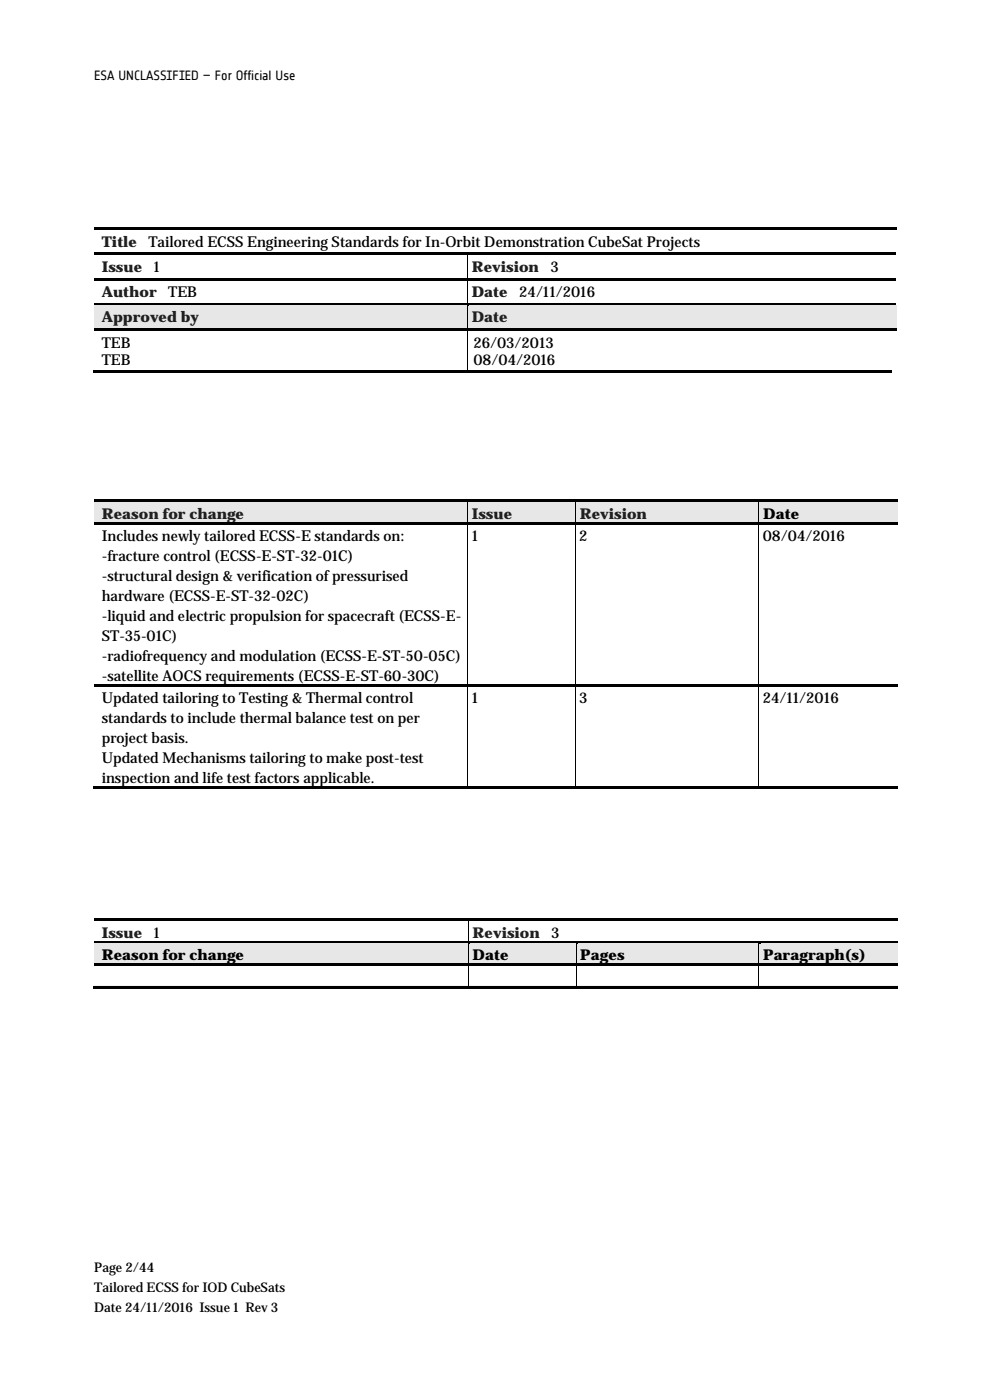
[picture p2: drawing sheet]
<svg xmlns="http://www.w3.org/2000/svg" width="210mm" height="297mm" viewBox="0 0 210 297" stroke-linecap="round" stroke-linejoin="round" font-family="sans-serif">
<defs><g id="words">
<g font-size="3.2" fill="#211e1e">
<text x="21.6" y="52.4">Title</text>
<text x="21.6" y="57.7">Issue</text>
<text x="100.1" y="57.7">Revision</text>
<text x="21.6" y="63.1">Author</text>
<text x="100.1" y="63.1">Date</text>
<text x="21.6" y="68.4">Approved by</text>
<text x="100.1" y="68.4">Date</text>
<text x="21.6" y="110.1">Reason for change</text>
<text x="100.1" y="110.1">Issue</text>
<text x="123" y="110.1">Revision</text>
<text x="21.6" y="199">Issue</text>
<text x="100.2" y="199">Revision</text>
</g>
<g font-size="3.2">
<text x="31.5" y="52.4">Tailored ECSS Engineering Standards for In-Orbit Demonstration CubeSat Projects</text>
<text x="32.6" y="57.7">1</text>
<text x="116.8" y="57.7">3</text>
<text x="35.7" y="63.1">TEB</text>
<text x="110.2" y="63.1">24/11/2016</text>
<text x="21.6" y="73.7">TEB</text>
<text x="21.6" y="77.4">TEB</text>
<text x="100.4" y="73.7">26/03/2013</text>
<text x="100.4" y="77.4">08/04/2016</text>
<text x="161.9" y="110.1">Date</text>
<text x="21.6" y="114.8">Includes newlytailored ECSS-E standards on:</text>
<text x="21.6" y="119">-fracture control (ECSS-E-ST-32-01C)</text>
<text x="100.1" y="114.8">1</text>
<text x="122.9" y="114.8">2</text>
<text x="161.8" y="114.8">08/04/2016</text>
<text x="21.6" y="123.3">-structural design &amp; verification of pressurised</text>
<text x="21.6" y="127.5">hardware (ECSS-E-ST-32-02C)</text>
<text x="21.6" y="131.7">-liquid and electric propulsion for spacecraft (ECSS-E-</text>
<text x="21.6" y="136">ST-35-01C)</text>
<text x="21.6" y="140.2">-radiofrequency and modulation (ECSS-E-ST-50-05C)</text>
<text x="21.6" y="144.4">-satellite AOCS requirements (ECSS-E-ST-60-30C)</text>
<text x="21.6" y="149.2">Updated tailoringto Testing &amp; Thermal control</text>
<text x="100.1" y="149.2">1</text>
<text x="122.9" y="149.2">3</text>
<text x="161.8" y="149.2">24/11/2016</text>
<text x="21.6" y="153.5">standards to include thermal balance test on per</text>
<text x="21.6" y="157.7">project basis.</text>
<text x="21.6" y="161.9">Updated Mechanisms tailoring to make post-test</text>
<text x="21.6" y="166.2">inspection and life test factors applicable.</text>
<text x="21.6" y="203.7">Reason for change</text>
<text x="32.6" y="199">1</text>
<text x="100.2" y="203.7">Date</text>
<text x="116.9" y="199">3</text>
<text x="123.1" y="203.7">Pages</text>
<text x="161.9" y="203.7">Paragraph(s)</text>
</g>
<g font-size="2.8">
<text x="20" y="16.9">ESA UNCLASSIFIED – For Official Use</text>
<text x="20" y="269.9">Page 2/44</text>
<text x="20" y="274.2">Tailored ECSS for IOD CubeSats</text>
<text x="20" y="278.4">Date 24/11/2016 Issue 1 Rev3</text>
</g>
</g></defs>
<g fill="#000">
<path d="M20 48.3h170.1v.5h-170.1z" fill-rule="evenodd"/>
<path d="M20 53.6h79.1v.5h-79.1z" fill-rule="evenodd"/>
<path d="M20 59h79.1v.5h-79.1z" fill-rule="evenodd"/>
<path d="M99.1 53.6h.5v.5h-.5z" fill-rule="evenodd"/>
<path d="M99.1 59h.5v.5h-.5z" fill-rule="evenodd"/>
<path d="M99.6 53.6h90.5v.5h-90.5z" fill-rule="evenodd"/>
<path d="M99.6 59h90.5v.5h-90.5z" fill-rule="evenodd"/>
</g>
<path d="M99.1 54.1h.2v.8h-.2zM99.1 59.5h.2v.7h-.2z" fill="#000"/>
<path d="M99.2 54.9v4.1M99.2 60.2v4.1" fill="none" stroke="#000" stroke-width=".21"/>
<g fill="#e7e7e7">
<path d="M20 64.8h79.1v4.9h-79.1z" fill-rule="evenodd"/>
<path d="M99.3 64.8h90.9v4.9h-90.9z" fill-rule="evenodd"/>
</g>
<g fill="#e7e7e7">
<path d="M20 65.5h79.1v3.7h-79.1z"/>
<path d="M99.3 65.5h90.4v3.7h-90.4z"/>
</g>
<path d="M20 64.3h79.1v.5h-79.1z" fill-rule="evenodd" fill="#000"/>
<path d="M20 64.8h79.1v.7h-79.1z" fill-rule="evenodd" fill="#e7e7e7"/>
<path d="M99.3 64.8h.3v.7h-.3z" fill="#e7e7e7"/>
<path d="M99.1 64.8h.2v.7h-.2z" fill="#000"/>
<g fill="#000">
<path d="M99.1 64.3h.5v.5h-.5z" fill-rule="evenodd"/>
<path d="M99.6 64.3h90.5v.5h-90.5z" fill-rule="evenodd"/>
</g>
<g fill="#e7e7e7">
<path d="M99.6 64.8h90.5v.7h-90.5z" fill-rule="evenodd"/>
<path d="M20 69.1h79.1v.5h-79.1z" fill-rule="evenodd"/>
<path d="M99.3 69.1h90.8v.5h-90.8z" fill-rule="evenodd"/>
</g>
<path d="M99.2 65.5v4.1M99.2 70.9v7.7" fill="none" stroke="#000" stroke-width=".21"/>
<path d="M20 69.6h.3v.5h-.3zM99.1 70.1h.2v.8h-.2zM190 69.6l.1 .5z" fill="#000"/>
<g fill="#000">
<path d="M19.7 78.6h.6v.5h-.6z" fill-rule="evenodd"/>
<path d="M20.1 78.6h.5v.5h-.5z" fill-rule="evenodd"/>
<path d="M20.3 69.6h.5v.5h-.5z" fill-rule="evenodd"/>
<path d="M20.6 78.6h78.5v.5h-78.5z" fill-rule="evenodd"/>
<path d="M20.8 69.6h78.3v.5h-78.3z" fill-rule="evenodd"/>
<path d="M99.1 69.6h.5v.5h-.5z" fill-rule="evenodd"/>
<path d="M99.1 78.6h.5v.5h-.5z" fill-rule="evenodd"/>
<path d="M99.6 69.6h89.7v.5h-89.7z" fill-rule="evenodd"/>
<path d="M99.6 78.6h89.7v.5h-89.7z" fill-rule="evenodd"/>
<path d="M189.3 69.6h.5v.5h-.5z" fill-rule="evenodd"/>
<path d="M189.5 69.6h.5v.5h-.5z" fill-rule="evenodd"/>
</g>
<g fill="#e7e7e7">
<path d="M20 106.6h79.2v4.2h-79.2z" fill-rule="evenodd"/>
<path d="M99.3 106.6h22.6v4.2h-22.6z" fill-rule="evenodd"/>
<path d="M122.2 106.6h38.8v4.2h-38.8z" fill-rule="evenodd"/>
<path d="M161.1 106.6h29.4v4.2h-29.4z" fill-rule="evenodd"/>
</g>
<g fill="#e7e7e7">
<path d="M20 106.6h79.2v4.2h-79.2z"/>
<path d="M99.3 106.6h22.6v4.2h-22.6z"/>
<path d="M122.2 106.6h38.8v4.2h-38.8z"/>
<path d="M161.1 106.6h29.4v4.2h-29.4z"/>
</g>
<path d="M20 106h79.2v.5h-79.2z" fill-rule="evenodd" fill="#000"/>
<path d="M20 106.5h79.2" fill="none" stroke="#e7e7e7" stroke-width=".21"/>
<path d="M99.4 106.5l.3 .1z" fill="#e7e7e7"/>
<path d="M99.2 106.5l.2 .1z" fill="#000"/>
<g fill="#000">
<path d="M99.2 106h.5v.5h-.5z" fill-rule="evenodd"/>
<path d="M99.7 106h22.3v.5h-22.3z" fill-rule="evenodd"/>
</g>
<path d="M99.7 106.5h22.3" fill="none" stroke="#e7e7e7" stroke-width=".21"/>
<path d="M122.1 106.5l.4 .1z" fill="#e7e7e7"/>
<path d="M122 106.5l.1 .1z" fill="#000"/>
<g fill="#000">
<path d="M122 106h.5v.5h-.5z" fill-rule="evenodd"/>
<path d="M122.5 106h38.4v.5h-38.4z" fill-rule="evenodd"/>
</g>
<path d="M122.5 106.5h38.4" fill="none" stroke="#e7e7e7" stroke-width=".21"/>
<path d="M161.1 106.5l.3 .1z" fill="#e7e7e7"/>
<path d="M99.2 111.3h.2zM122 111.3h.1zM160.9 106.5l.2 .1zM160.9 111.3h.2z" fill="#000"/>
<g fill="#000">
<path d="M20 110.8h1.6v.5h-1.6z" fill-rule="evenodd"/>
<path d="M21.6 110.8h.5v.5h-.5z" fill-rule="evenodd"/>
<path d="M22.1 110.8h77.1v.5h-77.1z" fill-rule="evenodd"/>
<path d="M99.2 110.8h.5v.5h-.5z" fill-rule="evenodd"/>
<path d="M99.7 110.8h.4v.5h-.4z" fill-rule="evenodd"/>
<path d="M100.1 110.8h.5v.5h-.5z" fill-rule="evenodd"/>
<path d="M100.6 110.8h21.4v.5h-21.4z" fill-rule="evenodd"/>
<path d="M122 110.8h.5v.5h-.5z" fill-rule="evenodd"/>
<path d="M122.5 110.8h.4v.5h-.4z" fill-rule="evenodd"/>
<path d="M122.9 110.8h.5v.5h-.5z" fill-rule="evenodd"/>
<path d="M123.4 110.8h37.5v.5h-37.5z" fill-rule="evenodd"/>
<path d="M160.9 106h.5v.5h-.5z" fill-rule="evenodd"/>
<path d="M160.9 110.8h.5v.5h-.5z" fill-rule="evenodd"/>
<path d="M161.4 106h29.1v.5h-29.1z" fill-rule="evenodd"/>
<path d="M161.4 110.8h.4v.5h-.4z" fill-rule="evenodd"/>
<path d="M161.8 110.8h.5v.5h-.5z" fill-rule="evenodd"/>
<path d="M162.3 110.8h28.2v.5h-28.2z" fill-rule="evenodd"/>
</g>
<path d="M161.4 106.5h29.1" fill="none" stroke="#e7e7e7" stroke-width=".21"/>
<path d="M20 110.8h170.5" fill="none" stroke="#f3f3f3" stroke-width=".21"/>
<path d="M99.3 106.6v4.2M122 106.6v4.2M161 106.6v4.2" fill="none" stroke="#000" stroke-width=".21"/>
<path d="M20 145.1l1.6 .1z" fill="#f3f3f3"/>
<path d="M21.6 145.1h77.7" fill="none" stroke="#f3f3f3" stroke-width=".21"/>
<path d="M99.3 145.1l.8 .1z" fill="#f3f3f3"/>
<path d="M99.3 111.3v33.9" fill="none" stroke="#000" stroke-width=".21"/>
<path d="M100.1 145.1h21.9" fill="none" stroke="#f3f3f3" stroke-width=".21"/>
<path d="M122 145.1l.9 .1z" fill="#f3f3f3"/>
<path d="M122 111.3v33.9" fill="none" stroke="#000" stroke-width=".21"/>
<path d="M122.9 145.1h38.1" fill="none" stroke="#f3f3f3" stroke-width=".21"/>
<path d="M161 145.1l.8 .1z" fill="#f3f3f3"/>
<path d="M161 111.3v33.9" fill="none" stroke="#000" stroke-width=".21"/>
<path d="M161.8 145.1h28.7" fill="none" stroke="#f3f3f3" stroke-width=".21"/>
<g fill="#000">
<path d="M20 145.2h1.6v.5h-1.6z" fill-rule="evenodd"/>
<path d="M21.6 145.2h.5v.5h-.5z" fill-rule="evenodd"/>
<path d="M22.1 145.2h77.1v.5h-77.1z" fill-rule="evenodd"/>
<path d="M99.2 145.2h.5v.5h-.5z" fill-rule="evenodd"/>
<path d="M99.7 145.2h.4v.5h-.4z" fill-rule="evenodd"/>
<path d="M100.1 145.2h.5v.5h-.5z" fill-rule="evenodd"/>
<path d="M100.6 145.2h21.4v.5h-21.4z" fill-rule="evenodd"/>
<path d="M122 145.2h.5v.5h-.5z" fill-rule="evenodd"/>
<path d="M122.5 145.2h.4v.5h-.4z" fill-rule="evenodd"/>
<path d="M122.9 145.2h.5v.5h-.5z" fill-rule="evenodd"/>
<path d="M123.4 145.2h37.5v.5h-37.5z" fill-rule="evenodd"/>
<path d="M160.9 145.2h.5v.5h-.5z" fill-rule="evenodd"/>
<path d="M161.4 145.2h.4v.5h-.4z" fill-rule="evenodd"/>
<path d="M161.8 145.2h.5v.5h-.5z" fill-rule="evenodd"/>
<path d="M162.3 145.2h28.2v.5h-28.2z" fill-rule="evenodd"/>
</g>
<path d="M99.2 145.7h.2zM122 145.7h.1zM160.9 145.7h.2z" fill="#000"/>
<path d="M20 166.8l1.6 .1z" fill="#f3f3f3"/>
<g fill="#000">
<path d="M19.7 166.9h1.9v.5h-1.9z" fill-rule="evenodd"/>
<path d="M21.3 166.9h.5v.5h-.5z" fill-rule="evenodd"/>
<path d="M21.8 166.9h77.4v.5h-77.4z" fill-rule="evenodd"/>
</g>
<path d="M21.6 166.9h77.7" fill="none" stroke="#f3f3f3" stroke-width=".21"/>
<path d="M99.3 166.8l.8 .1z" fill="#f3f3f3"/>
<path d="M99.3 145.7v21.2" fill="none" stroke="#000" stroke-width=".21"/>
<g fill="#000">
<path d="M99.2 166.9h.5v.5h-.5z" fill-rule="evenodd"/>
<path d="M99.7 166.9h.4v.5h-.4z" fill-rule="evenodd"/>
<path d="M99.8 166.9h.5v.5h-.5z" fill-rule="evenodd"/>
<path d="M100.3 166.9h21.7v.5h-21.7z" fill-rule="evenodd"/>
</g>
<path d="M100.1 166.9h21.9" fill="none" stroke="#f3f3f3" stroke-width=".21"/>
<path d="M122 166.8l.9 .1z" fill="#f3f3f3"/>
<path d="M122 145.7v21.2" fill="none" stroke="#000" stroke-width=".21"/>
<g fill="#000">
<path d="M122 166.9h.5v.5h-.5z" fill-rule="evenodd"/>
<path d="M122.5 166.9h.4v.5h-.4z" fill-rule="evenodd"/>
<path d="M122.6 166.9h.5v.5h-.5z" fill-rule="evenodd"/>
<path d="M123.1 166.9h37.8v.5h-37.8z" fill-rule="evenodd"/>
</g>
<path d="M122.9 166.9h38.1" fill="none" stroke="#f3f3f3" stroke-width=".21"/>
<path d="M161 166.8l.8 .1z" fill="#f3f3f3"/>
<path d="M161 145.7v21.2M99.4 195.5v4.2" fill="none" stroke="#000" stroke-width=".21"/>
<g fill="#000">
<path d="M160.9 166.9h.5v.5h-.5z" fill-rule="evenodd"/>
<path d="M161.4 166.9h.4v.5h-.4z" fill-rule="evenodd"/>
<path d="M161.5 166.9h.6v.5h-.6z" fill-rule="evenodd"/>
<path d="M162.1 166.9h28.4v.5h-28.4z" fill-rule="evenodd"/>
<path d="M20 194.9h79.4v.5h-79.4z" fill-rule="evenodd"/>
<path d="M99.4 194.9h.5v.5h-.5z" fill-rule="evenodd"/>
<path d="M99.9 194.9h90.6v.5h-90.6z" fill-rule="evenodd"/>
</g>
<path d="M161.8 166.9h28.7M20 199.7h170.5" fill="none" stroke="#f3f3f3" stroke-width=".21"/>
<g fill="#e7e7e7">
<path d="M20 200.2h79.4v4.2h-79.4z" fill-rule="evenodd"/>
<path d="M99.4 200.2h22.8v4.2h-22.8z" fill-rule="evenodd"/>
<path d="M122.3 200.2h38.7v4.2h-38.7z" fill-rule="evenodd"/>
<path d="M161.1 200.2h29.4v4.2h-29.4z" fill-rule="evenodd"/>
</g>
<g fill="#e7e7e7">
<path d="M20 200.2h79.4v4.2h-79.4z"/>
<path d="M99.4 200.2h22.8v4.2h-22.8z"/>
<path d="M122.3 200.2h38.7v4.2h-38.7z"/>
<path d="M161.1 200.2h29.4v4.2h-29.4z"/>
</g>
<path d="M20 199.7h79.4v.5h-79.4z" fill-rule="evenodd" fill="#000"/>
<path d="M20 200.2h79.4" fill="none" stroke="#e7e7e7" stroke-width=".21"/>
<path d="M99.4 200.2h.5z" fill="#e7e7e7"/>
<g fill="#000">
<path d="M99.4 199.7h.5v.5h-.5z" fill-rule="evenodd"/>
<path d="M99.9 199.7h22.3v.5h-22.3z" fill-rule="evenodd"/>
</g>
<path d="M99.9 200.2h22.3" fill="none" stroke="#e7e7e7" stroke-width=".21"/>
<path d="M122.3 200.2h.4z" fill="#e7e7e7"/>
<g fill="#000">
<path d="M122.2 199.7h.5v.5h-.5z" fill-rule="evenodd"/>
<path d="M122.7 199.7h38.3v.5h-38.3z" fill-rule="evenodd"/>
</g>
<path d="M122.7 200.2h38.3" fill="none" stroke="#e7e7e7" stroke-width=".21"/>
<path d="M161 200.2h.5z" fill="#e7e7e7"/>
<path d="M99.9 204.4h.3v.5h-.3zM122.7 204.4h.2v.5h-.2zM161.5 204.4h.3v.5h-.3z" fill="#000"/>
<g fill="#000">
<path d="M20 204.4h1.7v.5h-1.7z" fill-rule="evenodd"/>
<path d="M21.7 204.4h.5v.5h-.5z" fill-rule="evenodd"/>
<path d="M22.2 204.4h77.2v.5h-77.2z" fill-rule="evenodd"/>
<path d="M99.4 204.4h.5v.5h-.5z" fill-rule="evenodd"/>
<path d="M100.2 204.4h.5v.5h-.5z" fill-rule="evenodd"/>
<path d="M100.7 204.4h21.5v.5h-21.5z" fill-rule="evenodd"/>
<path d="M122.2 204.4h.5v.5h-.5z" fill-rule="evenodd"/>
<path d="M122.9 204.4h.5v.5h-.5z" fill-rule="evenodd"/>
<path d="M123.4 204.4h37.6v.5h-37.6z" fill-rule="evenodd"/>
<path d="M161 199.7h.5v.5h-.5z" fill-rule="evenodd"/>
<path d="M161 204.4h.5v.5h-.5z" fill-rule="evenodd"/>
<path d="M161.5 199.7h29v.5h-29z" fill-rule="evenodd"/>
<path d="M161.8 204.4h.5v.5h-.5z" fill-rule="evenodd"/>
<path d="M162.3 204.4h28.2v.5h-28.2z" fill-rule="evenodd"/>
</g>
<path d="M161.5 200.2h29" fill="none" stroke="#e7e7e7" stroke-width=".21"/>
<path d="M20 204.4h170.5" fill="none" stroke="#f3f3f3" stroke-width=".21"/>
<path d="M99.4 200.2v4.2M122.2 200.2v4.2M161 200.2v4.2" fill="none" stroke="#000" stroke-width=".21"/>
<path d="M20 209.2h1.7z" fill="#f3f3f3"/>
<g fill="#000">
<path d="M19.7 209.2h2v.5h-2z" fill-rule="evenodd"/>
<path d="M21.4 209.2h.5v.5h-.5z" fill-rule="evenodd"/>
<path d="M21.9 209.2h77.5v.5h-77.5z" fill-rule="evenodd"/>
</g>
<path d="M21.7 209.2h77.7" fill="none" stroke="#f3f3f3" stroke-width=".21"/>
<path d="M99.4 209.2h.8z" fill="#f3f3f3"/>
<path d="M99.4 205v4.2" fill="none" stroke="#000" stroke-width=".21"/>
<g fill="#000">
<path d="M99.4 209.2h.5v.5h-.5z" fill-rule="evenodd"/>
<path d="M99.9 209.2h.6v.5h-.6z" fill-rule="evenodd"/>
<path d="M100.5 209.2h21.7v.5h-21.7z" fill-rule="evenodd"/>
</g>
<path d="M99.9 209.2h.3v.5h-.3z" fill="#000"/>
<path d="M100.2 209.2h22" fill="none" stroke="#f3f3f3" stroke-width=".21"/>
<path d="M122.2 209.2h.7z" fill="#f3f3f3"/>
<path d="M122.2 205v4.2" fill="none" stroke="#000" stroke-width=".21"/>
<g fill="#000">
<path d="M122.2 209.2h.5v.5h-.5z" fill-rule="evenodd"/>
<path d="M122.6 209.2h.5v.5h-.5z" fill-rule="evenodd"/>
<path d="M123.1 209.2h37.9v.5h-37.9z" fill-rule="evenodd"/>
</g>
<path d="M122.7 209.2h.2v.5h-.2z" fill="#000"/>
<path d="M122.9 209.2h38.1" fill="none" stroke="#f3f3f3" stroke-width=".21"/>
<path d="M161 209.2h.8z" fill="#f3f3f3"/>
<path d="M161 205v4.2" fill="none" stroke="#000" stroke-width=".21"/>
<g fill="#000">
<path d="M161 209.2h.5v.5h-.5z" fill-rule="evenodd"/>
<path d="M161.5 209.2h.6v.5h-.6z" fill-rule="evenodd"/>
<path d="M162.1 209.2h28.4v.5h-28.4z" fill-rule="evenodd"/>
</g>
<path d="M161.5 209.2h.3v.5h-.3z" fill="#000"/>
<path d="M161.8 209.2h28.7" fill="none" stroke="#f3f3f3" stroke-width=".21"/>
<use href="#words"/>
</svg>
